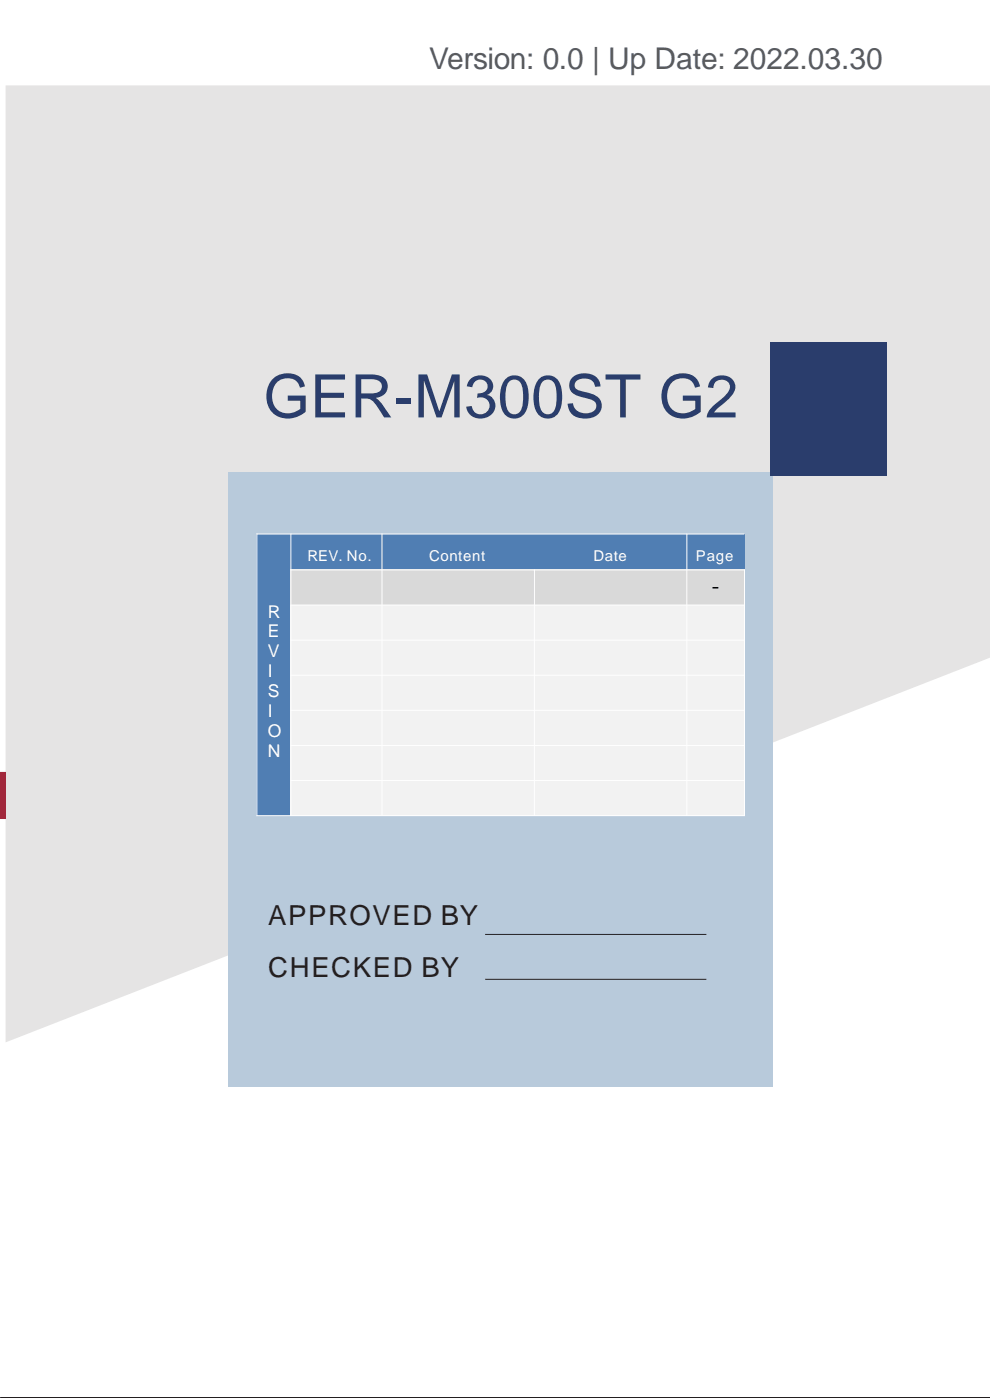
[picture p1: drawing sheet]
<svg xmlns="http://www.w3.org/2000/svg" width="210mm" height="297mm" viewBox="0 0 210 297" stroke-linecap="round" stroke-linejoin="round" font-family="sans-serif">
<defs><g id="words">
<text font-size="12.7" fill="#2a3d6c" x="55.9" y="88.6">GER-M300ST G2</text>
<text font-size="6.3" fill="#5a5b5d" x="91" y="14.6">Version: 0.0 | Up Date: 2022.03.30</text>
<g font-size="5.8" fill="#231f20">
<text x="56.9" y="196.3">APPROVED BY</text>
<text x="56.9" y="207.2">CHECKED BY</text>
</g>
<text font-size="5" x="150.9" y="125.7">-</text>
<g font-size="3.7" fill="#fff">
<text x="56.8" y="131">R</text>
<text x="56.8" y="135.3">E</text>
<text x="56.8" y="139.5">V</text>
<text x="56.8" y="143.7">I</text>
<text x="56.8" y="148">S</text>
<text x="56.8" y="152.2">I</text>
<text x="56.8" y="156.4">O</text>
<text x="56.8" y="160.7">N</text>
</g>
<g font-size="3.2" fill="#fff">
<text x="65.2" y="119.1">REV. No.</text>
<text x="91" y="119.1">Content</text>
<text x="125.8" y="119.1">Date</text>
<text x="147.5" y="119.1">Page</text>
</g>
</g></defs>
<path d="M1.2 18.1h208.7v121.4l-208.7 81.7z" fill-rule="evenodd" fill="#e5e4e4"/>
<path d="M48.5 100.3h115.4v130.4h-115.4z" fill-rule="evenodd" fill="#b8cadb"/>
<path d="M163.3 72.6h24.7v28.4h-24.7z" fill-rule="evenodd" fill="#2a3d6c"/>
<g fill="#507eb3">
<path d="M54.5 113.3h7.2v59.8h-7.2z" fill-rule="evenodd"/>
<path d="M61.7 113.3h19.3v7.6h-19.3z" fill-rule="evenodd"/>
<path d="M81 113.3h64.6v7.6h-64.6z" fill-rule="evenodd"/>
<path d="M145.6 113.3h12.2v7.6h-12.2z" fill-rule="evenodd"/>
</g>
<g fill="#d9d9d9">
<path d="M61.7 120.9h19.3v7.5h-19.3z" fill-rule="evenodd"/>
<path d="M81 120.9h32.3v7.5h-32.3z" fill-rule="evenodd"/>
<path d="M113.3 120.9h32.3v7.5h-32.3z" fill-rule="evenodd"/>
<path d="M145.6 120.9h12.2v7.5h-12.2z" fill-rule="evenodd"/>
</g>
<g fill="#f2f2f2">
<path d="M61.7 128.4h19.3v7.4h-19.3z" fill-rule="evenodd"/>
<path d="M81 128.4h32.3v7.4h-32.3z" fill-rule="evenodd"/>
<path d="M113.3 128.4h32.3v7.4h-32.3z" fill-rule="evenodd"/>
<path d="M145.6 128.4h12.2v7.4h-12.2z" fill-rule="evenodd"/>
<path d="M61.7 135.8h19.3v7.5h-19.3z" fill-rule="evenodd"/>
<path d="M81 135.8h32.3v7.5h-32.3z" fill-rule="evenodd"/>
<path d="M113.3 135.8h32.3v7.5h-32.3z" fill-rule="evenodd"/>
<path d="M145.6 135.8h12.2v7.5h-12.2z" fill-rule="evenodd"/>
<path d="M61.7 143.3h19.3v7.4h-19.3z" fill-rule="evenodd"/>
<path d="M81 143.3h32.3v7.4h-32.3z" fill-rule="evenodd"/>
<path d="M113.3 143.3h32.3v7.4h-32.3z" fill-rule="evenodd"/>
<path d="M145.6 143.3h12.2v7.4h-12.2z" fill-rule="evenodd"/>
<path d="M61.7 150.7h19.3v7.5h-19.3z" fill-rule="evenodd"/>
<path d="M81 150.7h32.3v7.5h-32.3z" fill-rule="evenodd"/>
<path d="M113.3 150.7h32.3v7.5h-32.3z" fill-rule="evenodd"/>
<path d="M145.6 150.7h12.2v7.5h-12.2z" fill-rule="evenodd"/>
<path d="M61.7 158.2h19.3v7.4h-19.3z" fill-rule="evenodd"/>
<path d="M81 158.2h32.3v7.4h-32.3z" fill-rule="evenodd"/>
<path d="M113.3 158.2h32.3v7.4h-32.3z" fill-rule="evenodd"/>
<path d="M145.6 158.2h12.2v7.4h-12.2z" fill-rule="evenodd"/>
<path d="M61.7 165.6h19.3v7.5h-19.3z" fill-rule="evenodd"/>
<path d="M81 165.6h32.3v7.5h-32.3z" fill-rule="evenodd"/>
<path d="M113.3 165.6h32.3v7.5h-32.3z" fill-rule="evenodd"/>
<path d="M145.6 165.6h12.2v7.5h-12.2z" fill-rule="evenodd"/>
</g>
<g fill="none" stroke="#fff" stroke-width=".21">
<path d="M54.4 113.3h103.4M54.5 113.2v60M61.7 113.2v60M81 113.2v60M145.6 113.2v60M61.6 120.9h96.3M61.6 128.4h96.3M61.6 135.8h96.3M113.3 120.8v52.4M157.8 120.8v52.4M61.6 143.3h96.3M61.6 150.7h96.3"/>
<path d="M61.6 158.2h96.3M54.4 173.1h103.5M61.6 165.6h96.3"/>
</g>
<path d="M102.8 198.3h47M102.8 207.8h47M0 296.5h209.9" fill="none" stroke="#231f20" stroke-width=".21"/>
<path d="M.6 163.8v10" fill="none" stroke="#e31d3c" stroke-width="1.3" stroke-linecap="butt"/>
<use href="#words"/>
</svg>
